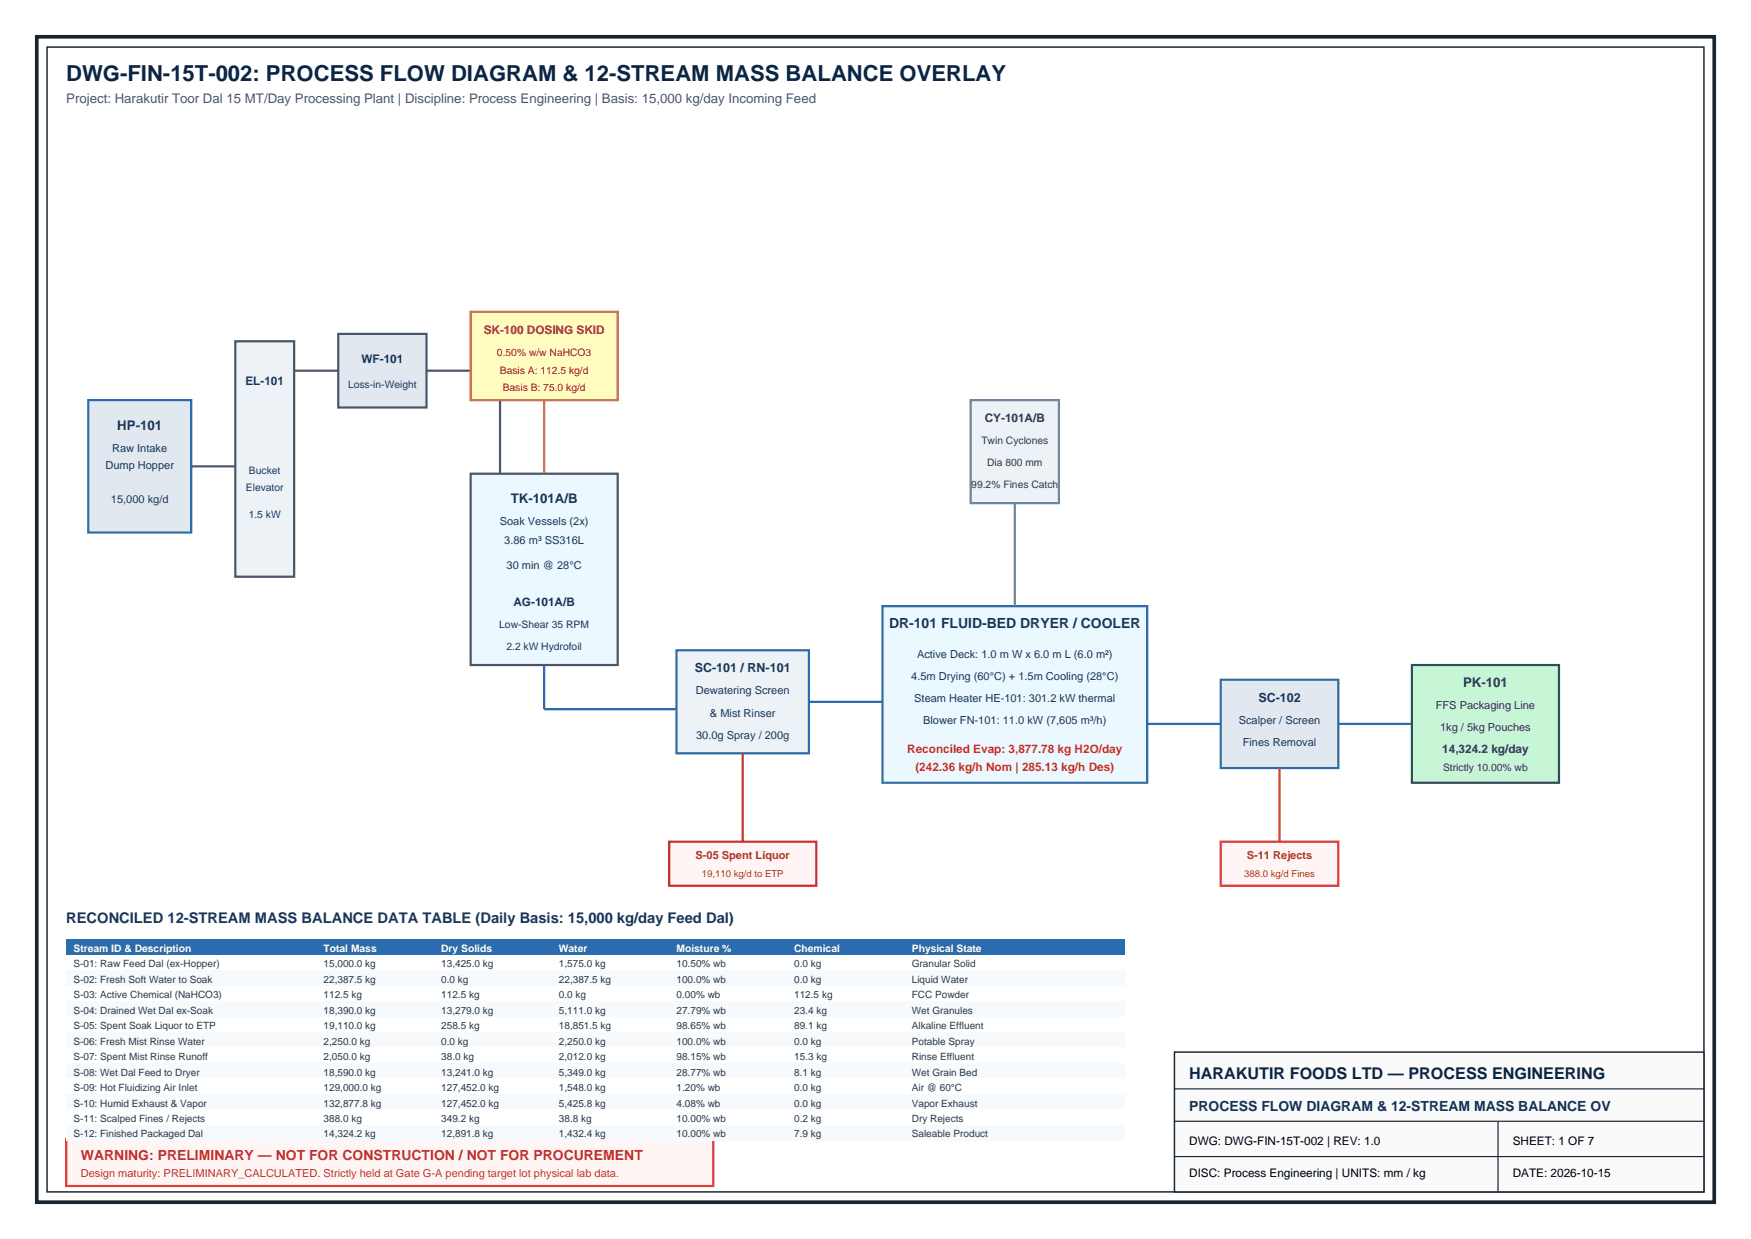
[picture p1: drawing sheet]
<svg xmlns="http://www.w3.org/2000/svg" width="420mm" height="297mm" viewBox="0 0 420 297" stroke-linecap="round" stroke-linejoin="round" font-family="sans-serif">
<defs><g id="words">
<text font-size="5.3" fill="#0b2545" x="15.9" y="19.4">DWG-FIN-15T-002: PROCESS FLOW DIAGRAM &amp; 12-STREAM MASS BALANCE OVERLAY</text>
<text font-size="3.9" fill="#0b2545" x="285.2" y="258.5">HARAKUTIR FOODS LTD — PROCESS ENGINEERING</text>
<text font-size="3.5" fill="#1a365d" x="15.9" y="221.2">RECONCILED 12-STREAM MASS BALANCE DATA TABLE (Daily Basis: 15,000 kg/day Feed Dal)</text>
<text font-size="3.4" fill="#1a365d" x="213.3" y="150.6">DR-101 FLUID-BED DRYER / COOLER</text>
<text font-size="3.4" fill="#13315c" x="285.2" y="266.3">PROCESS FLOW DIAGRAM &amp; 12-STREAM MASS BALANCE OV</text>
<text font-size="3.4" fill="#c53030" x="19.4" y="278">WARNING: PRELIMINARY — NOT FOR CONSTRUCTION / NOT FOR PROCUREMENT</text>
<text font-size="3.2" fill="#4a5568" x="15.9" y="24.7">Project: Harakutir Toor Dal 15 MT/Day Processing Plant | Discipline: Process Engineering | Basis: 15,000 kg/day Incoming Feed</text>
<g font-size="3.2" fill="#1a365d">
<text x="28.1" y="103">HP-101</text>
<text x="122.5" y="120.6">TK-101A/B</text>
</g>
<text font-size="3.2" fill="#22543d" x="350.9" y="164.7">PK-101</text>
<g font-size="3" fill="#1a365d">
<text x="166.7" y="161.2">SC-101 / RN-101</text>
<text x="301.8" y="168.2">SC-102</text>
</g>
<text font-size="2.8" fill="#744210" x="116" y="80">SK-100 DOSING SKID</text>
<g font-size="2.8" fill="#1a365d">
<text x="86.7" y="87.1">WF-101</text>
<text x="58.9" y="92.4">EL-101</text>
<text x="123.2" y="145.3">AG-101A/B</text>
</g>
<text font-size="2.8" fill="#2d3748" x="236.2" y="101.2">CY-101A/B</text>
<g font-size="2.8" fill="#c53030">
<text x="217.6" y="180.6">Reconciled Evap: 3,877.78 kg H2O/day</text>
<text x="219.6" y="184.8">(242.36 kg/h Nom | 285.13 kg/h Des)</text>
</g>
<text font-size="2.8" fill="#22543d" x="346" y="180.6">14,324.2 kg/day</text>
<g font-size="2.8">
<text x="285.2" y="274.4">DWG: DWG-FIN-15T-002 | REV: 1.0</text>
<text x="362.8" y="274.4">SHEET: 1 OF 7</text>
<text x="285.2" y="282.2">DISC: Process Engineering | UNITS: mm / kg</text>
<text x="362.8" y="282.2">DATE: 2026-10-15</text>
</g>
<g font-size="2.6" fill="#1a365d">
<text x="25.3" y="112.5">Dump Hopper</text>
<text x="26.9" y="108.3">Raw Intake</text>
<text x="26.6" y="120.6">15,000 kg/d</text>
<text x="119.9" y="125.9">Soak Vessels (2x)</text>
<text x="121" y="130.5">3.86 m³ SS316L</text>
<text x="121.5" y="136.5">30 min @ 28°C</text>
<text x="220" y="157.7">Active Deck: 1.0 m W x 6.0 m L (6.0 m²)</text>
<text x="166.9" y="166.5">Dewatering Screen</text>
<text x="218.6" y="162.9">4.5m Drying (60°C) + 1.5m Cooling (28°C)</text>
<text x="170.3" y="171.8">&amp; Mist Rinser</text>
<text x="219.3" y="168.2">Steam Heater HE-101: 301.2 kW thermal</text>
<text x="221.4" y="173.5">Blower FN-101: 11.0 kW (7,605 m³/h)</text>
<text x="297.1" y="173.5">Scalper / Screen</text>
<text x="167" y="177.1">30.0g Spray / 200g</text>
<text x="298.1" y="178.8">Fines Removal</text>
</g>
<g font-size="2.6" fill="#22543d">
<text x="344.4" y="170">FFS Packaging Line</text>
<text x="345.4" y="175.3">1kg / 5kg Pouches</text>
</g>
<g font-size="2.6" fill="#9b2c2c">
<text x="166.8" y="206">S-05 Spent Liquor</text>
<text x="299" y="206">S-11 Rejects</text>
</g>
<text font-size="2.6" fill="#c53030" x="19.4" y="282.2">Design maturity: PRELIMINARY_CALCULATED. Strictly held at Gate G-A pending target lot physical lab data.</text>
<g font-size="2.5" fill="#744210">
<text x="119.2" y="85.3">0.50% w/w NaHCO3</text>
<text x="119.9" y="89.6">Basis A: 112.5 kg/d</text>
<text x="120.6" y="93.8">Basis B: 75.0 kg/d</text>
</g>
<g font-size="2.5" fill="#1a365d">
<text x="83.5" y="93.1">Loss-in-Weight</text>
<text x="59.7" y="113.6">Bucket</text>
<text x="59" y="117.8">Elevator</text>
<text x="59.7" y="124.1">1.5 kW</text>
<text x="119.8" y="150.6">Low-Shear 35 RPM</text>
<text x="121.5" y="155.9">2.2 kW Hydrofoil</text>
</g>
<g font-size="2.5" fill="#2d3748">
<text x="235.4" y="106.5">Twin Cyclones</text>
<text x="236.8" y="111.8">Dia 800 mm</text>
<text x="233" y="117.1">99.2% Fines Catch</text>
</g>
<text font-size="2.5" fill="#22543d" x="346.1" y="184.8">Strictly 10.00% wb</text>
<g font-size="2.5" fill="#fff">
<text x="17.6" y="228.2">Stream ID &amp; Description</text>
<text x="77.6" y="228.2">Total Mass</text>
<text x="105.8" y="228.2">Dry Solids</text>
<text x="134.1" y="228.2">Water</text>
<text x="162.3" y="228.2">Moisture %</text>
<text x="190.5" y="228.2">Chemical</text>
<text x="218.7" y="228.2">Physical State</text>
</g>
<g font-size="2.4" fill="#2d3748">
<text x="17.6" y="231.9">S-01: Raw Feed Dal (ex-Hopper)</text>
<text x="77.6" y="231.9">15,000.0 kg</text>
<text x="105.8" y="231.9">13,425.0 kg</text>
<text x="134.1" y="231.9">1,575.0 kg</text>
<text x="162.3" y="231.9">10.50% wb</text>
<text x="190.5" y="231.9">0.0 kg</text>
<text x="218.7" y="231.9">Granular Solid</text>
<text x="17.6" y="235.6">S-02: Fresh Soft Water to Soak</text>
<text x="17.6" y="239.3">S-03: Active Chemical (NaHCO3)</text>
<text x="77.6" y="235.6">22,387.5 kg</text>
<text x="77.6" y="239.3">112.5 kg</text>
<text x="105.8" y="235.6">0.0 kg</text>
<text x="105.8" y="239.3">112.5 kg</text>
<text x="134.1" y="235.6">22,387.5 kg</text>
<text x="134.1" y="239.3">0.0 kg</text>
<text x="162.3" y="235.6">100.0% wb</text>
<text x="162.3" y="239.3">0.00% wb</text>
<text x="190.5" y="235.6">0.0 kg</text>
<text x="190.5" y="239.3">112.5 kg</text>
<text x="218.7" y="235.6">Liquid Water</text>
<text x="218.7" y="239.3">FCC Powder</text>
<text x="17.6" y="243">S-04: Drained Wet Dal ex-Soak</text>
<text x="77.6" y="243">18,390.0 kg</text>
<text x="105.8" y="243">13,279.0 kg</text>
<text x="134.1" y="243">5,111.0 kg</text>
<text x="162.3" y="243">27.79% wb</text>
<text x="190.5" y="243">23.4 kg</text>
<text x="218.7" y="243">Wet Granules</text>
<text x="17.6" y="246.7">S-05: Spent Soak Liquor to ETP</text>
<text x="17.6" y="250.4">S-06: Fresh Mist Rinse Water</text>
<text x="77.6" y="246.7">19,110.0 kg</text>
<text x="77.6" y="250.4">2,250.0 kg</text>
<text x="105.8" y="246.7">258.5 kg</text>
<text x="105.8" y="250.4">0.0 kg</text>
<text x="134.1" y="246.7">18,851.5 kg</text>
<text x="134.1" y="250.4">2,250.0 kg</text>
<text x="162.3" y="246.7">98.65% wb</text>
<text x="162.3" y="250.4">100.0% wb</text>
<text x="190.5" y="246.7">89.1 kg</text>
<text x="190.5" y="250.4">0.0 kg</text>
<text x="218.7" y="246.7">Alkaline Effluent</text>
<text x="218.7" y="250.4">Potable Spray</text>
<text x="17.6" y="254.1">S-07: Spent Mist Rinse Runoff</text>
<text x="17.6" y="257.8">S-08: Wet Dal Feed to Dryer</text>
<text x="77.6" y="254.1">2,050.0 kg</text>
<text x="77.6" y="257.8">18,590.0 kg</text>
<text x="105.8" y="254.1">38.0 kg</text>
<text x="105.8" y="257.8">13,241.0 kg</text>
<text x="134.1" y="254.1">2,012.0 kg</text>
<text x="134.1" y="257.8">5,349.0 kg</text>
<text x="162.3" y="254.1">98.15% wb</text>
<text x="162.3" y="257.8">28.77% wb</text>
<text x="190.5" y="254.1">15.3 kg</text>
<text x="190.5" y="257.8">8.1 kg</text>
<text x="218.7" y="254.1">Rinse Effluent</text>
<text x="218.7" y="257.8">Wet Grain Bed</text>
<text x="17.6" y="261.5">S-09: Hot Fluidizing Air Inlet</text>
<text x="77.6" y="261.5">129,000.0 kg</text>
<text x="105.8" y="261.5">127,452.0 kg</text>
<text x="134.1" y="261.5">1,548.0 kg</text>
<text x="162.3" y="261.5">1.20% wb</text>
<text x="190.5" y="261.5">0.0 kg</text>
<text x="218.7" y="261.5">Air @ 60°C</text>
<text x="17.6" y="265.3">S-10: Humid Exhaust &amp; Vapor</text>
<text x="17.6" y="269">S-11: Scalped Fines / Rejects</text>
<text x="77.6" y="265.3">132,877.8 kg</text>
<text x="77.6" y="269">388.0 kg</text>
<text x="105.8" y="265.3">127,452.0 kg</text>
<text x="105.8" y="269">349.2 kg</text>
<text x="134.1" y="265.3">5,425.8 kg</text>
<text x="134.1" y="269">38.8 kg</text>
<text x="162.3" y="265.3">4.08% wb</text>
<text x="162.3" y="269">10.00% wb</text>
<text x="190.5" y="265.3">0.0 kg</text>
<text x="190.5" y="269">0.2 kg</text>
<text x="218.7" y="265.3">Vapor Exhaust</text>
<text x="218.7" y="269">Dry Rejects</text>
<text x="17.6" y="272.7">S-12: Finished Packaged Dal</text>
<text x="77.6" y="272.7">14,324.2 kg</text>
<text x="105.8" y="272.7">12,891.8 kg</text>
<text x="134.1" y="272.7">1,432.4 kg</text>
<text x="162.3" y="272.7">10.00% wb</text>
<text x="190.5" y="272.7">7.9 kg</text>
<text x="218.7" y="272.7">Saleable Product</text>
</g>
<g font-size="2.3" fill="#9b2c2c">
<text x="168.3" y="210.2">19,110 kg/d to ETP</text>
<text x="298.4" y="210.2">388.0 kg/d Fines</text>
</g>
</g></defs>
<path d="M8.8 8.8h402.4v279.4h-402.4z" fill="none" stroke="#1a2530" stroke-width=".88" stroke-linecap="butt"/>
<path d="M11.3 11.3h397.4v274.4h-397.4z" fill="none" stroke="#1a2530" stroke-width=".35"/>
<path d="M281.7 252.2h127v33.5h-127z" fill-rule="evenodd" fill="#fafafa" stroke="#1a2530" stroke-width=".35"/>
<path d="M281.7 261h127M281.7 268.8h127M281.7 277.2h127M359.3 268.8v16.9" fill="none" stroke="#1a2530" stroke-width=".28"/>
<path d="M15.9 273h155.2v11.3h-155.2z" fill-rule="evenodd" fill="#fff5f5" stroke="#e53e3e" stroke-width=".53"/>
<path d="M21.2 95.9h24.7v31.8h-24.7z" fill-rule="evenodd" fill="#e2e8f0" stroke="#2b6cb0" stroke-width=".53"/>
<path d="M45.9 111.8h10.5" fill="none" stroke="#4a5568" stroke-width=".53"/>
<path d="M56.4 81.8h14.2v56.5h-14.2z" fill-rule="evenodd" fill="#edf2f7" stroke="#4a5568" stroke-width=".53"/>
<path d="M70.6 88.9h10.5" fill="none" stroke="#4a5568" stroke-width=".53"/>
<path d="M81.1 80h21.2v17.7h-21.2z" fill-rule="evenodd" fill="#e2e8f0" stroke="#4a5568" stroke-width=".53"/>
<path d="M102.3 88.9h17.6v24.7" fill="none" stroke="#4a5568" stroke-width=".53"/>
<path d="M112.9 113.6h35.3v45.8h-35.3z" fill-rule="evenodd" fill="#ebf8ff" stroke="#4a5568" stroke-width=".53"/>
<path d="M112.9 74.8h35.3v21.1h-35.3z" fill-rule="evenodd" fill="#fefcbf" stroke="#b7791f" stroke-width=".53"/>
<path d="M130.5 95.9v17.7" fill="none" stroke="#b7791f" stroke-width=".53"/>
<path d="M130.5 159.4v10.6h31.8" fill="none" stroke="#2b6cb0" stroke-width=".53"/>
<path d="M162.3 155.9h31.7v24.7h-31.7z" fill-rule="evenodd" fill="#edf2f7" stroke="#2b6cb0" stroke-width=".53"/>
<path d="M178.2 180.6v21.2" fill="none" stroke="#c53030" stroke-width=".53"/>
<path d="M160.5 201.8h35.3v10.5h-35.3z" fill-rule="evenodd" fill="#fff5f5" stroke="#c53030" stroke-width=".53"/>
<path d="M194 168.2h17.7" fill="none" stroke="#2b6cb0" stroke-width=".53"/>
<path d="M211.7 145.3h63.5v42.3h-63.5z" fill-rule="evenodd" fill="#ebf8ff" stroke="#2b6cb0" stroke-width=".53"/>
<path d="M243.4 120.6v24.7" fill="none" stroke="#718096" stroke-width=".53"/>
<path d="M232.8 95.9h21.2v24.7h-21.2z" fill-rule="evenodd" fill="#edf2f7" stroke="#718096" stroke-width=".53"/>
<path d="M275.2 173.5h17.6" fill="none" stroke="#2b6cb0" stroke-width=".53"/>
<path d="M292.8 162.9h28.2v21.2h-28.2z" fill-rule="evenodd" fill="#e2e8f0" stroke="#2b6cb0" stroke-width=".53"/>
<path d="M306.9 184.1v17.7" fill="none" stroke="#e53e3e" stroke-width=".53"/>
<path d="M292.8 201.8h28.2v10.5h-28.2z" fill-rule="evenodd" fill="#fff5f5" stroke="#e53e3e" stroke-width=".53"/>
<path d="M321 173.5h17.7" fill="none" stroke="#2b6cb0" stroke-width=".53"/>
<path d="M338.7 159.4h35.2v28.2h-35.2z" fill-rule="evenodd" fill="#c6f6d5" stroke="#276749" stroke-width=".53"/>
<path d="M15.9 225.2h254v3.7h-254z" fill-rule="evenodd" fill="#2b6cb0"/>
<path d="M15.9 228.9h254v3.7h-254z" fill-rule="evenodd" fill="#fff"/>
<path d="M15.9 232.6h254v3.7h-254z" fill-rule="evenodd" fill="#f7fafc"/>
<path d="M15.9 236.3h254v3.7h-254z" fill-rule="evenodd" fill="#fff"/>
<path d="M15.9 240h254v3.7h-254z" fill-rule="evenodd" fill="#f7fafc"/>
<path d="M15.9 243.7h254v3.7h-254z" fill-rule="evenodd" fill="#fff"/>
<path d="M15.9 247.4h254v3.7h-254z" fill-rule="evenodd" fill="#f7fafc"/>
<path d="M15.9 251.1h254v3.7h-254z" fill-rule="evenodd" fill="#fff"/>
<path d="M15.9 254.8h254v3.7h-254z" fill-rule="evenodd" fill="#f7fafc"/>
<path d="M15.9 258.5h254v3.8h-254z" fill-rule="evenodd" fill="#fff"/>
<path d="M15.9 262.3h254v3.7h-254z" fill-rule="evenodd" fill="#f7fafc"/>
<path d="M15.9 266h254v3.7h-254z" fill-rule="evenodd" fill="#fff"/>
<path d="M15.9 269.7h254v3.7h-254z" fill-rule="evenodd" fill="#f7fafc"/>
<use href="#words"/>
</svg>
